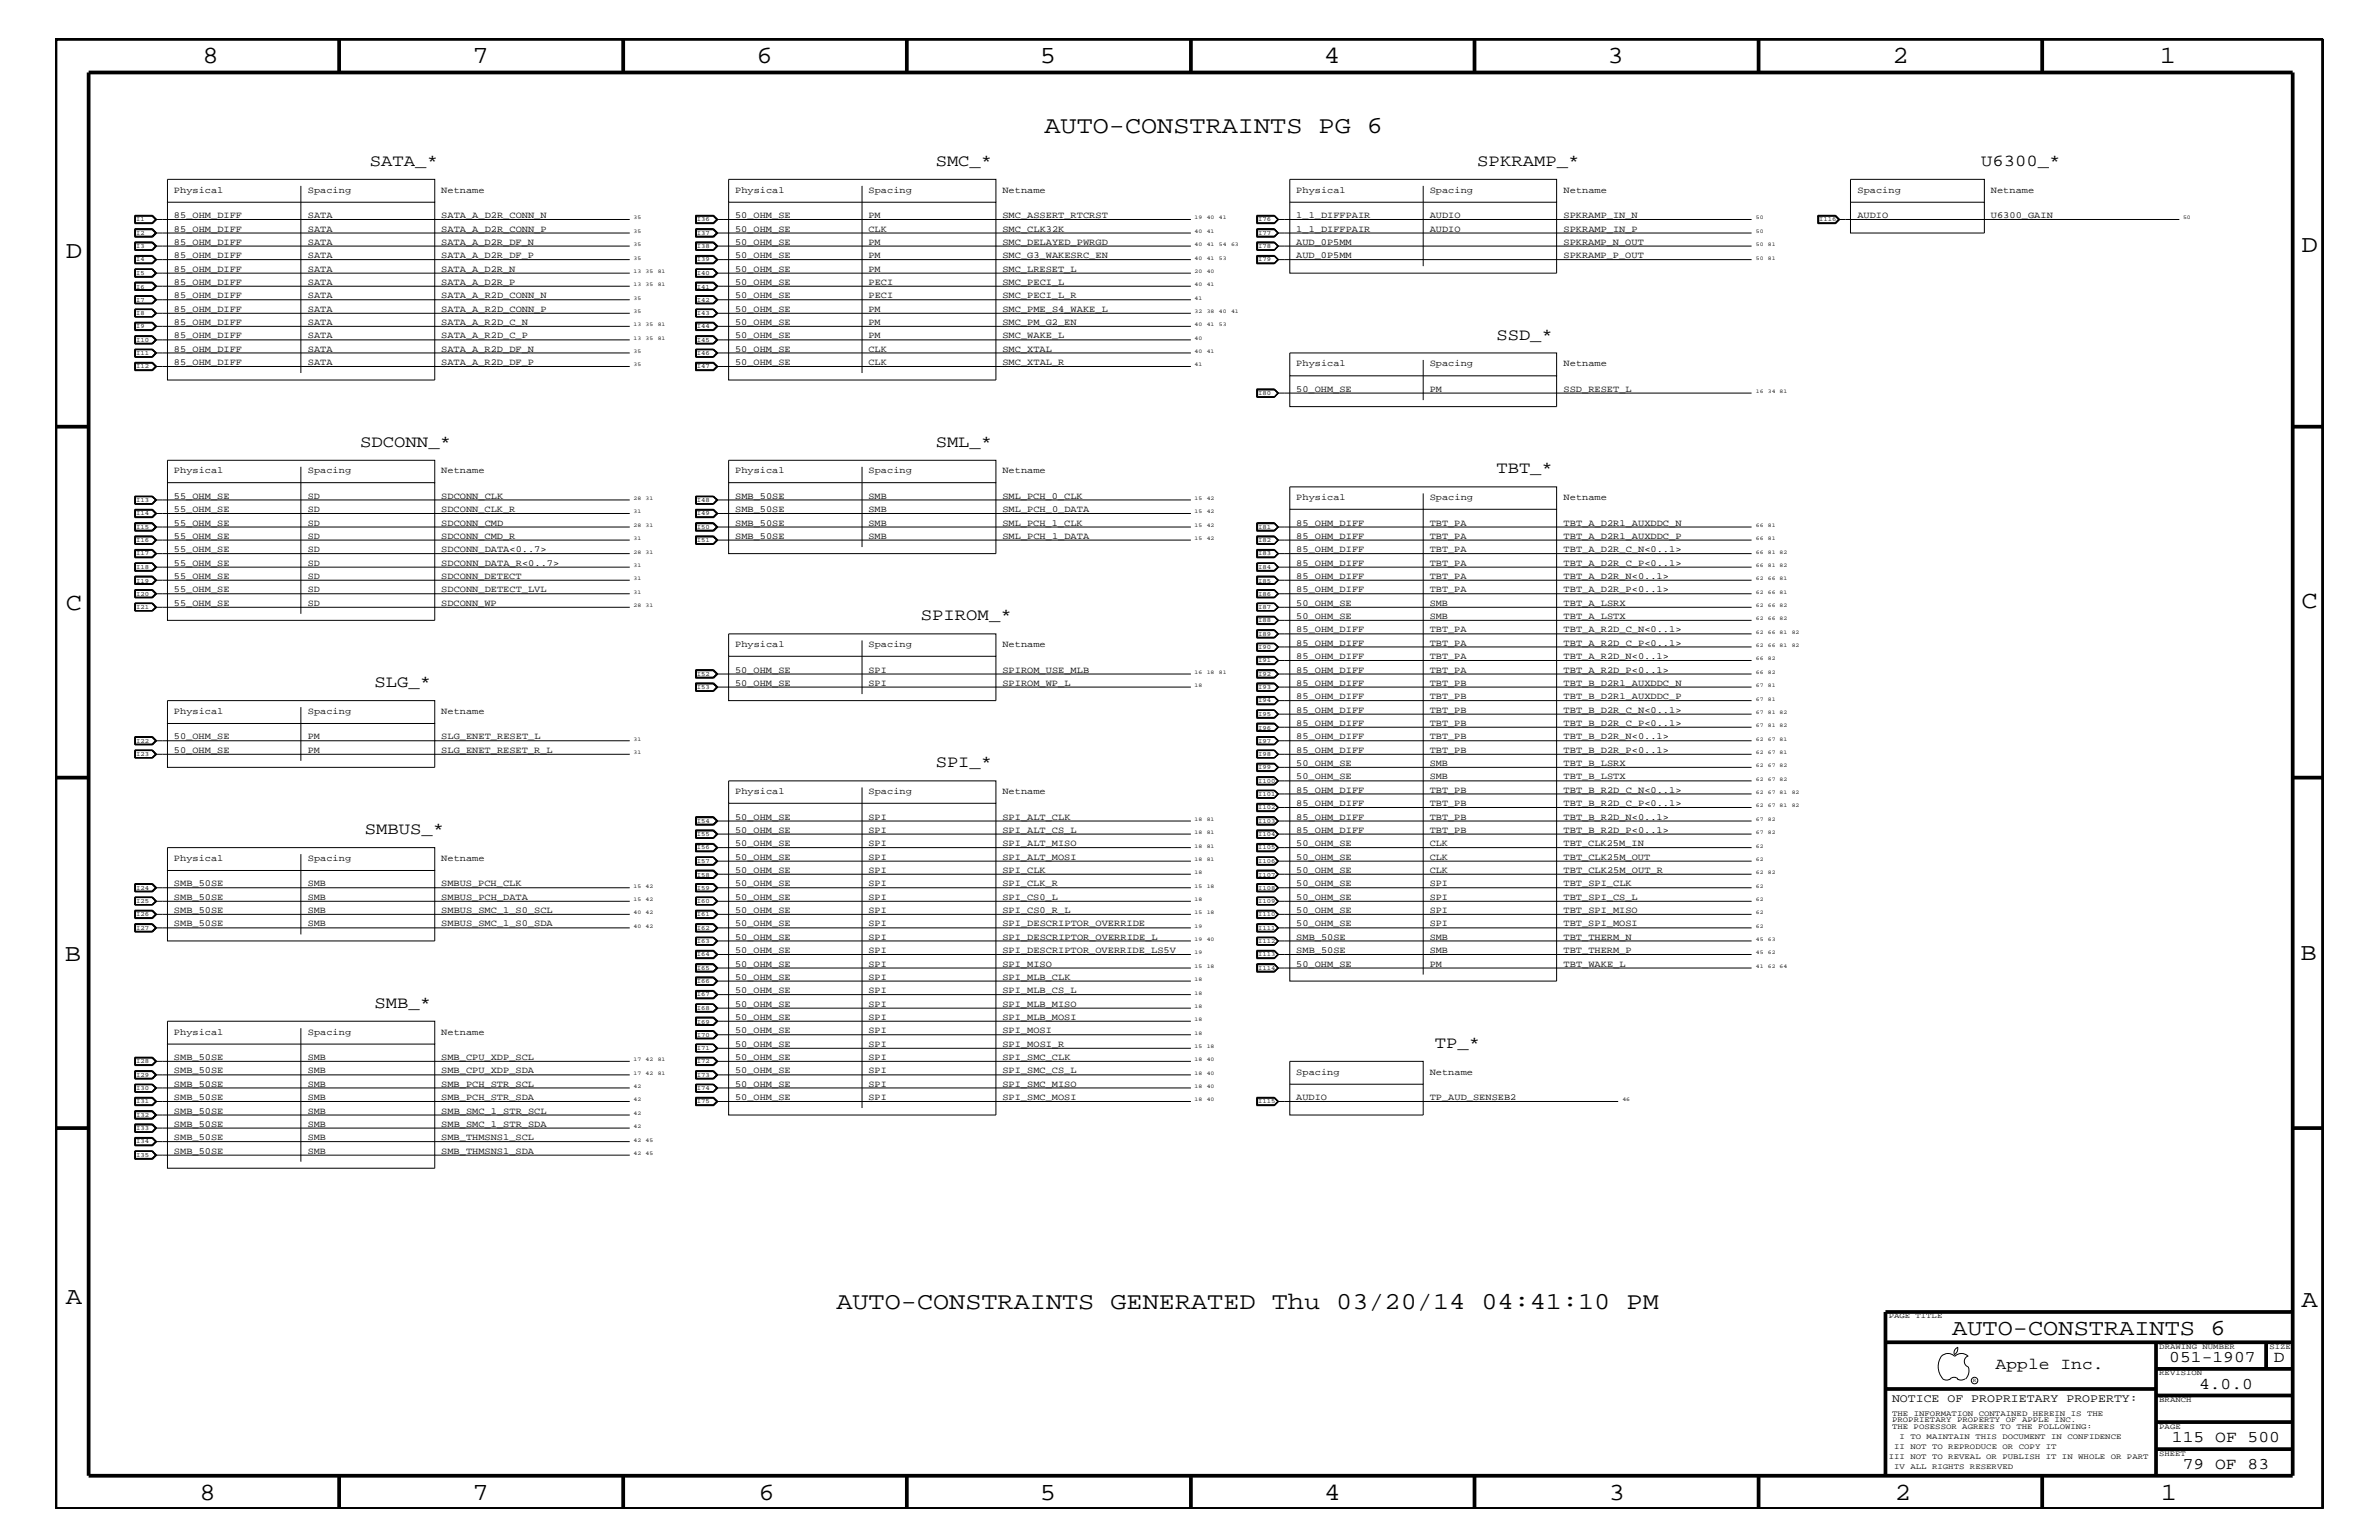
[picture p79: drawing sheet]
<svg xmlns="http://www.w3.org/2000/svg" width="432mm" height="279mm" viewBox="0 0 432 279" stroke-linecap="round" stroke-linejoin="round" font-family="sans-serif">
<defs><g id="words">
<g font-size="4.5">
<text x="36.7" y="11.5">8</text>
<text x="85.8" y="11.5">7</text>
<text x="137.3" y="11.5">6</text>
<text x="188.7" y="11.5">5</text>
<text x="240.3" y="11.5">4</text>
<text x="291.8" y="11.5">3</text>
<text x="343.5" y="11.5">2</text>
<text x="392" y="11.5">1</text>
<text x="11.9" y="46.8">D</text>
<text x="417.7" y="45.7">D</text>
<text x="11.9" y="110.6">C</text>
<text x="417.7" y="110.3">C</text>
<text x="11.8" y="174.3">B</text>
<text x="417.6" y="174.2">B</text>
<text x="11.9" y="236.7">A</text>
<text x="417.7" y="237.1">A</text>
<text x="36.2" y="272.1">8</text>
<text x="85.8" y="272.1">7</text>
<text x="137.7" y="272.1">6</text>
<text x="188.7" y="272.1">5</text>
<text x="240.4" y="272.1">4</text>
<text x="292" y="272.1">3</text>
<text x="343.9" y="272.1">2</text>
<text x="392.2" y="272.1">1</text>
</g>
<g font-size="4.4">
<text x="189.6" y="24.1">AUTO-CONSTRAINTS PG 6</text>
<text x="151.8" y="237.4">AUTO-CONSTRAINTS GENERATED Thu 03/20/14 04:41:10 PM</text>
</g>
<text font-size="4.1" x="354.3" y="242.3">AUTO-CONSTRAINTS 6</text>
<g font-size="3">
<text x="67.1" y="30.2">SATA_*</text>
<text x="169.8" y="30.2">SMC_*</text>
<text x="268.1" y="30.2">SPKRAMP_*</text>
<text x="359.6" y="30.2">U6300_*</text>
<text x="271.6" y="61.7">SSD_*</text>
<text x="65.4" y="81.1">SDCONN_*</text>
<text x="169.8" y="81.1">SML_*</text>
<text x="271.6" y="85.9">TBT_*</text>
<text x="167.1" y="112.6">SPIROM_*</text>
<text x="68" y="124.7">SLG_*</text>
<text x="169.8" y="139.2">SPI_*</text>
<text x="66.2" y="151.3">SMBUS_*</text>
<text x="68" y="182.9">SMB_*</text>
<text x="260.4" y="190.2">TP_*</text>
<text x="362.2" y="248.4">Apple Inc.</text>
<text x="393.7" y="247.1">051-1907</text>
<text x="399.2" y="252">4.0.0</text>
<text x="412.7" y="247.1">D</text>
<text x="394.2" y="261.6">115 OF 500</text>
<text x="396.2" y="266.6">79 OF 83</text>
</g>
<text font-size="2.1" x="343.4" y="254.4">NOTICE OF PROPRIETARY PROPERTY:</text>
<g font-size="1.7">
<text x="31.6" y="35">Physical</text>
<text x="55.9" y="35">Spacing</text>
<text x="80.1" y="35">Netname</text>
<text x="133.4" y="35">Physical</text>
<text x="157.6" y="35">Spacing</text>
<text x="181.9" y="35">Netname</text>
<text x="235.3" y="35">Physical</text>
<text x="259.5" y="35">Spacing</text>
<text x="283.8" y="35">Netname</text>
<text x="337.1" y="35">Spacing</text>
<text x="361.4" y="35">Netname</text>
<text x="31.6" y="39.6">85_OHM_DIFF</text>
<text x="55.9" y="39.6">SATA</text>
<text x="80.1" y="39.6">SATA_A_D2R_CONN_N</text>
<text x="133.4" y="39.6">50_OHM_SE</text>
<text x="157.6" y="39.6">PM</text>
<text x="181.9" y="39.6">SMC_ASSERT_RTCRST</text>
<text x="235.3" y="39.6">1_1_DIFFPAIR</text>
<text x="259.5" y="39.6">AUDIO</text>
<text x="283.8" y="39.6">SPKRAMP_IN_N</text>
<text x="337.1" y="39.6">AUDIO</text>
<text x="361.4" y="39.6">U6300_GAIN</text>
<text x="31.6" y="46.8">85_OHM_DIFF</text>
<text x="31.6" y="44.4">85_OHM_DIFF</text>
<text x="31.6" y="42">85_OHM_DIFF</text>
<text x="55.9" y="46.8">SATA</text>
<text x="55.9" y="44.4">SATA</text>
<text x="55.9" y="42">SATA</text>
<text x="80.1" y="46.8">SATA_A_D2R_DF_P</text>
<text x="80.1" y="44.4">SATA_A_D2R_DF_N</text>
<text x="80.1" y="42">SATA_A_D2R_CONN_P</text>
<text x="133.4" y="46.8">50_OHM_SE</text>
<text x="133.4" y="44.4">50_OHM_SE</text>
<text x="133.4" y="42">50_OHM_SE</text>
<text x="157.6" y="46.8">PM</text>
<text x="157.6" y="44.4">PM</text>
<text x="157.6" y="42">CLK</text>
<text x="181.9" y="46.8">SMC_G3_WAKESRC_EN</text>
<text x="181.9" y="44.4">SMC_DELAYED_PWRGD</text>
<text x="181.9" y="42">SMC_CLK32K</text>
<text x="235.3" y="46.8">AUD_0P5MM</text>
<text x="235.3" y="44.4">AUD_0P5MM</text>
<text x="235.3" y="42">1_1_DIFFPAIR</text>
<text x="259.5" y="42">AUDIO</text>
<text x="283.8" y="46.8">SPKRAMP_P_OUT</text>
<text x="283.8" y="44.4">SPKRAMP_N_OUT</text>
<text x="283.8" y="42">SPKRAMP_IN_P</text>
<text x="31.6" y="51.7">85_OHM_DIFF</text>
<text x="31.6" y="49.3">85_OHM_DIFF</text>
<text x="55.9" y="51.7">SATA</text>
<text x="55.9" y="49.3">SATA</text>
<text x="80.1" y="51.7">SATA_A_D2R_P</text>
<text x="80.1" y="49.3">SATA_A_D2R_N</text>
<text x="133.4" y="51.7">50_OHM_SE</text>
<text x="133.4" y="49.3">50_OHM_SE</text>
<text x="157.6" y="51.7">PECI</text>
<text x="157.6" y="49.3">PM</text>
<text x="181.9" y="51.7">SMC_PECI_L</text>
<text x="181.9" y="49.3">SMC_LRESET_L</text>
<text x="31.6" y="59">85_OHM_DIFF</text>
<text x="31.6" y="56.6">85_OHM_DIFF</text>
<text x="31.6" y="54.1">85_OHM_DIFF</text>
<text x="55.9" y="59">SATA</text>
<text x="55.9" y="56.6">SATA</text>
<text x="55.9" y="54.1">SATA</text>
<text x="80.1" y="59">SATA_A_R2D_C_N</text>
<text x="80.1" y="56.6">SATA_A_R2D_CONN_P</text>
<text x="80.1" y="54.1">SATA_A_R2D_CONN_N</text>
<text x="133.4" y="59">50_OHM_SE</text>
<text x="133.4" y="56.6">50_OHM_SE</text>
<text x="133.4" y="54.1">50_OHM_SE</text>
<text x="157.6" y="59">PM</text>
<text x="157.6" y="56.6">PM</text>
<text x="157.6" y="54.1">PECI</text>
<text x="181.9" y="59">SMC_PM_G2_EN</text>
<text x="181.9" y="56.6">SMC_PME_S4_WAKE_L</text>
<text x="181.9" y="54.1">SMC_PECI_L_R</text>
<text x="31.6" y="63.9">85_OHM_DIFF</text>
<text x="31.6" y="61.4">85_OHM_DIFF</text>
<text x="55.9" y="63.9">SATA</text>
<text x="55.9" y="61.4">SATA</text>
<text x="80.1" y="63.9">SATA_A_R2D_DF_N</text>
<text x="80.1" y="61.4">SATA_A_R2D_C_P</text>
<text x="133.4" y="63.9">50_OHM_SE</text>
<text x="133.4" y="61.4">50_OHM_SE</text>
<text x="157.6" y="63.9">CLK</text>
<text x="157.6" y="61.4">PM</text>
<text x="181.9" y="63.9">SMC_XTAL</text>
<text x="181.9" y="61.4">SMC_WAKE_L</text>
<text x="31.6" y="66.2">85_OHM_DIFF</text>
<text x="55.9" y="66.2">SATA</text>
<text x="80.1" y="66.2">SATA_A_R2D_DF_P</text>
<text x="133.4" y="66.2">50_OHM_SE</text>
<text x="157.6" y="66.2">CLK</text>
<text x="181.9" y="66.2">SMC_XTAL_R</text>
<text x="235.3" y="66.5">Physical</text>
<text x="235.3" y="71.1">50_OHM_SE</text>
<text x="259.5" y="66.5">Spacing</text>
<text x="259.5" y="71.1">PM</text>
<text x="283.8" y="66.5">Netname</text>
<text x="283.8" y="71.1">SSD_RESET_L</text>
<text x="31.6" y="85.9">Physical</text>
<text x="55.9" y="85.9">Spacing</text>
<text x="80.1" y="85.9">Netname</text>
<text x="133.4" y="85.9">Physical</text>
<text x="157.6" y="85.9">Spacing</text>
<text x="181.9" y="85.9">Netname</text>
<text x="31.6" y="95.4">55_OHM_SE</text>
<text x="31.6" y="92.9">55_OHM_SE</text>
<text x="31.6" y="90.5">55_OHM_SE</text>
<text x="55.9" y="95.4">SD</text>
<text x="55.9" y="92.9">SD</text>
<text x="55.9" y="90.5">SD</text>
<text x="80.1" y="95.4">SDCONN_CMD</text>
<text x="80.1" y="92.9">SDCONN_CLK_R</text>
<text x="80.1" y="90.5">SDCONN_CLK</text>
<text x="133.4" y="95.4">SMB_50SE</text>
<text x="133.4" y="92.9">SMB_50SE</text>
<text x="133.4" y="90.5">SMB_50SE</text>
<text x="157.6" y="95.4">SMB</text>
<text x="157.6" y="92.9">SMB</text>
<text x="157.6" y="90.5">SMB</text>
<text x="181.9" y="95.4">SML_PCH_1_CLK</text>
<text x="181.9" y="92.9">SML_PCH_0_DATA</text>
<text x="181.9" y="90.5">SML_PCH_0_CLK</text>
<text x="235.3" y="90.7">Physical</text>
<text x="235.3" y="95.4">85_OHM_DIFF</text>
<text x="259.5" y="90.7">Spacing</text>
<text x="259.5" y="95.4">TBT_PA</text>
<text x="283.8" y="95.4">TBT_A_D2R1_AUXDDC_N</text>
<text x="283.8" y="90.7">Netname</text>
<text x="31.6" y="100.2">55_OHM_SE</text>
<text x="31.6" y="97.7">55_OHM_SE</text>
<text x="55.9" y="100.2">SD</text>
<text x="55.9" y="97.7">SD</text>
<text x="80.1" y="100.2">SDCONN_DATA&lt;0..7&gt;</text>
<text x="80.1" y="97.7">SDCONN_CMD_R</text>
<text x="133.4" y="97.7">SMB_50SE</text>
<text x="157.6" y="97.7">SMB</text>
<text x="181.9" y="97.7">SML_PCH_1_DATA</text>
<text x="235.3" y="100.2">85_OHM_DIFF</text>
<text x="235.3" y="97.7">85_OHM_DIFF</text>
<text x="259.5" y="100.2">TBT_PA</text>
<text x="259.5" y="97.7">TBT_PA</text>
<text x="283.8" y="100.2">TBT_A_D2R_C_N&lt;0..1&gt;</text>
<text x="283.8" y="97.7">TBT_A_D2R1_AUXDDC_P</text>
<text x="31.6" y="107.5">55_OHM_SE</text>
<text x="31.6" y="105">55_OHM_SE</text>
<text x="31.6" y="102.6">55_OHM_SE</text>
<text x="55.9" y="107.5">SD</text>
<text x="55.9" y="105">SD</text>
<text x="55.9" y="102.6">SD</text>
<text x="80.1" y="107.5">SDCONN_DETECT_LVL</text>
<text x="80.1" y="105">SDCONN_DETECT</text>
<text x="80.1" y="102.6">SDCONN_DATA_R&lt;0..7&gt;</text>
<text x="235.3" y="107.5">85_OHM_DIFF</text>
<text x="235.3" y="105">85_OHM_DIFF</text>
<text x="235.3" y="102.6">85_OHM_DIFF</text>
<text x="259.5" y="107.5">TBT_PA</text>
<text x="259.5" y="105">TBT_PA</text>
<text x="259.5" y="102.6">TBT_PA</text>
<text x="283.8" y="107.5">TBT_A_D2R_P&lt;0..1&gt;</text>
<text x="283.8" y="105">TBT_A_D2R_N&lt;0..1&gt;</text>
<text x="283.8" y="102.6">TBT_A_D2R_C_P&lt;0..1&gt;</text>
<text x="31.6" y="109.9">55_OHM_SE</text>
<text x="55.9" y="109.9">SD</text>
<text x="80.1" y="109.9">SDCONN_WP</text>
<text x="235.3" y="112.3">50_OHM_SE</text>
<text x="235.3" y="109.9">50_OHM_SE</text>
<text x="259.5" y="112.3">SMB</text>
<text x="259.5" y="109.9">SMB</text>
<text x="283.8" y="112.3">TBT_A_LSTX</text>
<text x="283.8" y="109.9">TBT_A_LSRX</text>
<text x="133.4" y="117.4">Physical</text>
<text x="157.6" y="117.4">Spacing</text>
<text x="181.9" y="117.4">Netname</text>
<text x="235.3" y="119.6">85_OHM_DIFF</text>
<text x="235.3" y="117.2">85_OHM_DIFF</text>
<text x="235.3" y="114.8">85_OHM_DIFF</text>
<text x="259.5" y="119.6">TBT_PA</text>
<text x="259.5" y="117.2">TBT_PA</text>
<text x="259.5" y="114.8">TBT_PA</text>
<text x="283.8" y="119.6">TBT_A_R2D_N&lt;0..1&gt;</text>
<text x="283.8" y="117.2">TBT_A_R2D_C_P&lt;0..1&gt;</text>
<text x="283.8" y="114.8">TBT_A_R2D_C_N&lt;0..1&gt;</text>
<text x="133.4" y="124.4">50_OHM_SE</text>
<text x="133.4" y="122">50_OHM_SE</text>
<text x="157.6" y="124.4">SPI</text>
<text x="157.6" y="122">SPI</text>
<text x="181.9" y="124.4">SPIROM_WP_L</text>
<text x="181.9" y="122">SPIROM_USE_MLB</text>
<text x="235.3" y="124.4">85_OHM_DIFF</text>
<text x="235.3" y="122">85_OHM_DIFF</text>
<text x="259.5" y="124.4">TBT_PB</text>
<text x="259.5" y="122">TBT_PA</text>
<text x="283.8" y="124.4">TBT_B_D2R1_AUXDDC_N</text>
<text x="283.8" y="122">TBT_A_R2D_P&lt;0..1&gt;</text>
<text x="31.6" y="129.6">Physical</text>
<text x="55.9" y="129.6">Spacing</text>
<text x="80.1" y="129.6">Netname</text>
<text x="235.3" y="131.7">85_OHM_DIFF</text>
<text x="235.3" y="129.3">85_OHM_DIFF</text>
<text x="235.3" y="126.9">85_OHM_DIFF</text>
<text x="259.5" y="131.7">TBT_PB</text>
<text x="259.5" y="129.3">TBT_PB</text>
<text x="259.5" y="126.9">TBT_PB</text>
<text x="283.8" y="131.7">TBT_B_D2R_C_P&lt;0..1&gt;</text>
<text x="283.8" y="129.3">TBT_B_D2R_C_N&lt;0..1&gt;</text>
<text x="283.8" y="126.9">TBT_B_D2R1_AUXDDC_P</text>
<text x="31.6" y="136.6">50_OHM_SE</text>
<text x="31.6" y="134.1">50_OHM_SE</text>
<text x="55.9" y="136.6">PM</text>
<text x="55.9" y="134.1">PM</text>
<text x="80.1" y="136.6">SLG_ENET_RESET_R_L</text>
<text x="80.1" y="134.1">SLG_ENET_RESET_L</text>
<text x="235.3" y="136.6">85_OHM_DIFF</text>
<text x="235.3" y="134.1">85_OHM_DIFF</text>
<text x="259.5" y="136.6">TBT_PB</text>
<text x="259.5" y="134.1">TBT_PB</text>
<text x="283.8" y="136.6">TBT_B_D2R_P&lt;0..1&gt;</text>
<text x="283.8" y="134.1">TBT_B_D2R_N&lt;0..1&gt;</text>
<text x="235.3" y="143.9">85_OHM_DIFF</text>
<text x="235.3" y="141.4">50_OHM_SE</text>
<text x="235.3" y="139">50_OHM_SE</text>
<text x="259.5" y="143.9">TBT_PB</text>
<text x="259.5" y="141.4">SMB</text>
<text x="259.5" y="139">SMB</text>
<text x="283.8" y="143.9">TBT_B_R2D_C_N&lt;0..1&gt;</text>
<text x="283.8" y="141.4">TBT_B_LSTX</text>
<text x="283.8" y="139">TBT_B_LSRX</text>
<text x="133.4" y="144">Physical</text>
<text x="133.4" y="148.7">50_OHM_SE</text>
<text x="157.6" y="144">Spacing</text>
<text x="157.6" y="148.7">SPI</text>
<text x="181.9" y="148.7">SPI_ALT_CLK</text>
<text x="181.9" y="144">Netname</text>
<text x="235.3" y="148.7">85_OHM_DIFF</text>
<text x="235.3" y="146.2">85_OHM_DIFF</text>
<text x="259.5" y="148.7">TBT_PB</text>
<text x="259.5" y="146.2">TBT_PB</text>
<text x="283.8" y="148.7">TBT_B_R2D_N&lt;0..1&gt;</text>
<text x="283.8" y="146.2">TBT_B_R2D_C_P&lt;0..1&gt;</text>
<text x="133.4" y="156">50_OHM_SE</text>
<text x="133.4" y="153.5">50_OHM_SE</text>
<text x="133.4" y="151.1">50_OHM_SE</text>
<text x="157.6" y="156">SPI</text>
<text x="157.6" y="153.5">SPI</text>
<text x="157.6" y="151.1">SPI</text>
<text x="181.9" y="156">SPI_ALT_MOSI</text>
<text x="181.9" y="153.5">SPI_ALT_MISO</text>
<text x="181.9" y="151.1">SPI_ALT_CS_L</text>
<text x="235.3" y="156">50_OHM_SE</text>
<text x="235.3" y="153.5">50_OHM_SE</text>
<text x="235.3" y="151.1">85_OHM_DIFF</text>
<text x="259.5" y="156">CLK</text>
<text x="259.5" y="153.5">CLK</text>
<text x="259.5" y="151.1">TBT_PB</text>
<text x="283.8" y="156">TBT_CLK25M_OUT</text>
<text x="283.8" y="153.5">TBT_CLK25M_IN</text>
<text x="283.8" y="151.1">TBT_B_R2D_P&lt;0..1&gt;</text>
<text x="31.6" y="156.2">Physical</text>
<text x="31.6" y="160.8">SMB_50SE</text>
<text x="55.9" y="156.2">Spacing</text>
<text x="55.9" y="160.8">SMB</text>
<text x="80.1" y="160.8">SMBUS_PCH_CLK</text>
<text x="80.1" y="156.2">Netname</text>
<text x="133.4" y="160.8">50_OHM_SE</text>
<text x="133.4" y="158.4">50_OHM_SE</text>
<text x="157.6" y="160.8">SPI</text>
<text x="157.6" y="158.4">SPI</text>
<text x="181.9" y="158.4">SPI_CLK</text>
<text x="181.9" y="160.8">SPI_CLK_R</text>
<text x="235.3" y="160.8">50_OHM_SE</text>
<text x="235.3" y="158.4">50_OHM_SE</text>
<text x="259.5" y="160.8">SPI</text>
<text x="259.5" y="158.4">CLK</text>
<text x="283.8" y="160.8">TBT_SPI_CLK</text>
<text x="283.8" y="158.4">TBT_CLK25M_OUT_R</text>
<text x="31.6" y="165.6">SMB_50SE</text>
<text x="31.6" y="163.3">SMB_50SE</text>
<text x="55.9" y="165.6">SMB</text>
<text x="55.9" y="163.3">SMB</text>
<text x="80.1" y="165.6">SMBUS_SMC_1_S0_SCL</text>
<text x="80.1" y="163.3">SMBUS_PCH_DATA</text>
<text x="133.4" y="165.6">50_OHM_SE</text>
<text x="133.4" y="163.3">50_OHM_SE</text>
<text x="157.6" y="165.6">SPI</text>
<text x="157.6" y="163.3">SPI</text>
<text x="181.9" y="165.6">SPI_CS0_R_L</text>
<text x="181.9" y="163.3">SPI_CS0_L</text>
<text x="235.3" y="165.6">50_OHM_SE</text>
<text x="235.3" y="163.3">50_OHM_SE</text>
<text x="259.5" y="165.6">SPI</text>
<text x="259.5" y="163.3">SPI</text>
<text x="283.8" y="165.6">TBT_SPI_MISO</text>
<text x="283.8" y="163.3">TBT_SPI_CS_L</text>
<text x="31.6" y="168.1">SMB_50SE</text>
<text x="55.9" y="168.1">SMB</text>
<text x="80.1" y="168.1">SMBUS_SMC_1_S0_SDA</text>
<text x="133.4" y="172.9">50_OHM_SE</text>
<text x="133.4" y="170.5">50_OHM_SE</text>
<text x="133.4" y="168.1">50_OHM_SE</text>
<text x="157.6" y="172.9">SPI</text>
<text x="157.6" y="170.5">SPI</text>
<text x="157.6" y="168.1">SPI</text>
<text x="181.9" y="172.9">SPI_DESCRIPTOR_OVERRIDE_LS5V</text>
<text x="181.9" y="170.5">SPI_DESCRIPTOR_OVERRIDE_L</text>
<text x="181.9" y="168.1">SPI_DESCRIPTOR_OVERRIDE</text>
<text x="235.3" y="172.9">SMB_50SE</text>
<text x="235.3" y="170.5">SMB_50SE</text>
<text x="235.3" y="168.1">50_OHM_SE</text>
<text x="259.5" y="172.9">SMB</text>
<text x="259.5" y="170.5">SMB</text>
<text x="259.5" y="168.1">SPI</text>
<text x="283.8" y="168.1">TBT_SPI_MOSI</text>
<text x="283.8" y="172.9">TBT_THERM_P</text>
<text x="283.8" y="170.5">TBT_THERM_N</text>
<text x="133.4" y="177.7">50_OHM_SE</text>
<text x="133.4" y="175.4">50_OHM_SE</text>
<text x="157.6" y="177.7">SPI</text>
<text x="157.6" y="175.4">SPI</text>
<text x="181.9" y="177.7">SPI_MLB_CLK</text>
<text x="181.9" y="175.4">SPI_MISO</text>
<text x="235.3" y="175.4">50_OHM_SE</text>
<text x="259.5" y="175.4">PM</text>
<text x="283.8" y="175.4">TBT_WAKE_L</text>
<text x="133.4" y="185">50_OHM_SE</text>
<text x="133.4" y="182.7">50_OHM_SE</text>
<text x="133.4" y="180.2">50_OHM_SE</text>
<text x="157.6" y="185">SPI</text>
<text x="157.6" y="182.7">SPI</text>
<text x="157.6" y="180.2">SPI</text>
<text x="181.9" y="185">SPI_MLB_MOSI</text>
<text x="181.9" y="182.7">SPI_MLB_MISO</text>
<text x="181.9" y="180.2">SPI_MLB_CS_L</text>
<text x="31.6" y="187.7">Physical</text>
<text x="55.9" y="187.7">Spacing</text>
<text x="80.1" y="187.7">Netname</text>
<text x="133.4" y="189.9">50_OHM_SE</text>
<text x="133.4" y="187.5">50_OHM_SE</text>
<text x="157.6" y="189.9">SPI</text>
<text x="157.6" y="187.5">SPI</text>
<text x="181.9" y="189.9">SPI_MOSI_R</text>
<text x="181.9" y="187.5">SPI_MOSI</text>
<text x="31.6" y="197.2">SMB_50SE</text>
<text x="31.6" y="194.8">SMB_50SE</text>
<text x="31.6" y="192.3">SMB_50SE</text>
<text x="55.9" y="197.2">SMB</text>
<text x="55.9" y="194.8">SMB</text>
<text x="55.9" y="192.3">SMB</text>
<text x="80.1" y="197.2">SMB_PCH_STR_SCL</text>
<text x="80.1" y="194.8">SMB_CPU_XDP_SDA</text>
<text x="80.1" y="192.3">SMB_CPU_XDP_SCL</text>
<text x="133.4" y="197.2">50_OHM_SE</text>
<text x="133.4" y="194.8">50_OHM_SE</text>
<text x="133.4" y="192.3">50_OHM_SE</text>
<text x="157.6" y="197.2">SPI</text>
<text x="157.6" y="194.8">SPI</text>
<text x="157.6" y="192.3">SPI</text>
<text x="181.9" y="197.2">SPI_SMC_MISO</text>
<text x="181.9" y="194.8">SPI_SMC_CS_L</text>
<text x="181.9" y="192.3">SPI_SMC_CLK</text>
<text x="235.3" y="195">Spacing</text>
<text x="259.5" y="195">Netname</text>
<text x="31.6" y="202">SMB_50SE</text>
<text x="31.6" y="199.6">SMB_50SE</text>
<text x="55.9" y="202">SMB</text>
<text x="55.9" y="199.6">SMB</text>
<text x="80.1" y="202">SMB_SMC_1_STR_SCL</text>
<text x="80.1" y="199.6">SMB_PCH_STR_SDA</text>
<text x="133.4" y="199.6">50_OHM_SE</text>
<text x="157.6" y="199.6">SPI</text>
<text x="181.9" y="199.6">SPI_SMC_MOSI</text>
<text x="235.3" y="199.6">AUDIO</text>
<text x="259.5" y="199.6">TP_AUD_SENSEB2</text>
<text x="31.6" y="209.3">SMB_50SE</text>
<text x="31.6" y="206.9">SMB_50SE</text>
<text x="31.6" y="204.4">SMB_50SE</text>
<text x="55.9" y="209.3">SMB</text>
<text x="55.9" y="206.9">SMB</text>
<text x="55.9" y="204.4">SMB</text>
<text x="80.1" y="209.3">SMB_THMSNS1_SDA</text>
<text x="80.1" y="206.9">SMB_THMSNS1_SCL</text>
<text x="80.1" y="204.4">SMB_SMC_1_STR_SDA</text>
</g>
<g font-size="1.4">
<text x="342.8" y="239.2">PAGE TITLE</text>
<text x="391.9" y="244.7">DRAWING NUMBER</text>
<text x="411.9" y="244.7">SIZE</text>
<text x="391.9" y="249.5">REVISION</text>
<text x="343.4" y="256.8">THE INFORMATION CONTAINED HEREIN IS THE</text>
<text x="391.9" y="254.4">BRANCH</text>
<text x="343.4" y="258">PROPRIETARY PROPERTY OF APPLE INC.</text>
<text x="343.4" y="259.3">THE POSESSOR AGREES TO THE FOLLOWING:</text>
<text x="343.8" y="262.9">II NOT TO REPRODUCE OR COPY IT</text>
<text x="344.8" y="261.1">I TO MAINTAIN THIS DOCUMENT IN CONFIDENCE</text>
<text x="391.9" y="259.3">PAGE</text>
<text x="342.8" y="264.7">III NOT TO REVEAL OR PUBLISH IT IN WHOLE OR PART</text>
<text x="343.8" y="266.6">IV ALL RIGHTS RESERVED</text>
<text x="391.9" y="264.1">SHEET</text>
</g>
<g font-size="1.2">
<text x="24.7" y="40.2">I1</text>
<text x="126.5" y="40.2">I36</text>
<text x="228.3" y="40.2">I76</text>
<text x="330.2" y="40.2">I116</text>
<text x="24.7" y="42.6">I2</text>
<text x="24.7" y="45.1">I3</text>
<text x="24.7" y="47.4">I4</text>
<text x="126.5" y="42.6">I37</text>
<text x="126.5" y="45.1">I38</text>
<text x="126.5" y="47.4">I39</text>
<text x="228.3" y="42.6">I77</text>
<text x="228.3" y="45.1">I78</text>
<text x="228.3" y="47.4">I79</text>
<text x="24.7" y="49.9">I5</text>
<text x="24.7" y="52.4">I6</text>
<text x="126.5" y="49.9">I40</text>
<text x="126.5" y="52.4">I41</text>
<text x="24.7" y="54.7">I7</text>
<text x="24.7" y="57.2">I8</text>
<text x="24.7" y="59.5">I9</text>
<text x="126.5" y="54.7">I42</text>
<text x="126.5" y="57.2">I43</text>
<text x="126.5" y="59.5">I44</text>
<text x="24.7" y="62">I10</text>
<text x="24.7" y="64.5">I11</text>
<text x="126.5" y="62">I45</text>
<text x="126.5" y="64.5">I46</text>
<text x="24.7" y="66.8">I12</text>
<text x="126.5" y="66.8">I47</text>
<text x="228.3" y="71.7">I80</text>
<text x="24.7" y="91.1">I13</text>
<text x="24.7" y="93.5">I14</text>
<text x="24.7" y="96">I15</text>
<text x="126.5" y="91.1">I48</text>
<text x="126.5" y="93.5">I49</text>
<text x="126.5" y="96">I50</text>
<text x="228.3" y="96">I81</text>
<text x="24.7" y="98.4">I16</text>
<text x="24.7" y="100.8">I17</text>
<text x="126.5" y="98.4">I51</text>
<text x="228.3" y="98.4">I82</text>
<text x="228.3" y="100.8">I83</text>
<text x="24.7" y="103.2">I18</text>
<text x="24.7" y="105.7">I19</text>
<text x="228.3" y="103.2">I84</text>
<text x="228.3" y="105.7">I85</text>
<text x="24.7" y="108.1">I20</text>
<text x="24.7" y="110.5">I21</text>
<text x="228.3" y="108.1">I86</text>
<text x="228.3" y="110.5">I87</text>
<text x="228.3" y="112.9">I88</text>
<text x="228.3" y="115.3">I89</text>
<text x="228.3" y="117.8">I90</text>
<text x="126.5" y="122.6">I52</text>
<text x="126.5" y="125.1">I53</text>
<text x="228.3" y="120.2">I91</text>
<text x="228.3" y="122.6">I92</text>
<text x="228.3" y="125.1">I93</text>
<text x="228.3" y="127.5">I94</text>
<text x="228.3" y="129.9">I95</text>
<text x="24.7" y="134.7">I22</text>
<text x="24.7" y="137.2">I23</text>
<text x="228.3" y="132.4">I96</text>
<text x="228.3" y="134.7">I97</text>
<text x="228.3" y="137.2">I98</text>
<text x="228.3" y="142">I100</text>
<text x="228.3" y="139.6">I99</text>
<text x="126.5" y="149.3">I54</text>
<text x="228.3" y="144.5">I101</text>
<text x="228.3" y="146.8">I102</text>
<text x="228.3" y="149.3">I103</text>
<text x="126.5" y="151.8">I55</text>
<text x="126.5" y="154.1">I56</text>
<text x="228.3" y="151.8">I104</text>
<text x="228.3" y="154.1">I105</text>
<text x="24.7" y="161.4">I24</text>
<text x="126.5" y="156.6">I57</text>
<text x="126.5" y="159">I58</text>
<text x="126.5" y="161.4">I59</text>
<text x="228.3" y="156.6">I106</text>
<text x="228.3" y="159">I107</text>
<text x="228.3" y="161.4">I108</text>
<text x="24.7" y="163.9">I25</text>
<text x="24.7" y="166.2">I26</text>
<text x="126.5" y="163.9">I60</text>
<text x="126.5" y="166.2">I61</text>
<text x="228.3" y="163.9">I109</text>
<text x="228.3" y="166.2">I110</text>
<text x="24.7" y="168.7">I27</text>
<text x="126.5" y="168.7">I62</text>
<text x="126.5" y="171.1">I63</text>
<text x="126.5" y="173.5">I64</text>
<text x="228.3" y="168.7">I111</text>
<text x="228.3" y="171.1">I112</text>
<text x="228.3" y="173.5">I113</text>
<text x="126.5" y="176">I65</text>
<text x="126.5" y="178.4">I66</text>
<text x="228.3" y="176">I114</text>
<text x="126.5" y="180.8">I67</text>
<text x="126.5" y="183.2">I68</text>
<text x="126.5" y="185.7">I69</text>
<text x="126.5" y="188.1">I70</text>
<text x="126.5" y="190.5">I71</text>
<text x="24.7" y="192.9">I28</text>
<text x="24.7" y="195.4">I29</text>
<text x="24.7" y="197.8">I30</text>
<text x="126.5" y="192.9">I72</text>
<text x="126.5" y="195.4">I73</text>
<text x="126.5" y="197.8">I74</text>
<text x="24.7" y="200.2">I31</text>
<text x="24.7" y="202.6">I32</text>
<text x="126.5" y="200.2">I75</text>
<text x="228.3" y="200.2">I115</text>
<text x="24.7" y="205.1">I33</text>
<text x="24.7" y="207.5">I34</text>
<text x="24.7" y="209.9">I35</text>
</g>
<g font-size="1">
<text x="115" y="39.8">35</text>
<text x="216.8" y="39.8">19</text>
<text x="219" y="39.8">40</text>
<text x="221.2" y="39.8">41</text>
<text x="318.7" y="39.8">50</text>
<text x="396.2" y="39.8">50</text>
<text x="115" y="47.1">35</text>
<text x="115" y="44.6">35</text>
<text x="115" y="42.3">35</text>
<text x="216.8" y="47.1">40</text>
<text x="216.8" y="44.6">40</text>
<text x="216.8" y="42.3">40</text>
<text x="219" y="47.1">41</text>
<text x="219" y="44.6">41</text>
<text x="219" y="42.3">41</text>
<text x="221.2" y="47.1">53</text>
<text x="221.2" y="44.6">54</text>
<text x="223.4" y="44.6">63</text>
<text x="318.7" y="47.1">50</text>
<text x="318.7" y="44.6">50</text>
<text x="318.7" y="42.3">50</text>
<text x="320.9" y="47.1">81</text>
<text x="320.9" y="44.6">81</text>
<text x="115" y="51.9">13</text>
<text x="115" y="49.6">13</text>
<text x="117.2" y="51.9">35</text>
<text x="117.2" y="49.6">35</text>
<text x="119.4" y="51.9">81</text>
<text x="119.4" y="49.6">81</text>
<text x="216.8" y="51.9">40</text>
<text x="216.8" y="49.6">20</text>
<text x="219" y="51.9">41</text>
<text x="219" y="49.6">40</text>
<text x="115" y="59.2">13</text>
<text x="115" y="56.8">35</text>
<text x="115" y="54.4">35</text>
<text x="117.2" y="59.2">35</text>
<text x="119.4" y="59.2">81</text>
<text x="216.8" y="59.2">40</text>
<text x="216.8" y="56.8">32</text>
<text x="216.8" y="54.4">41</text>
<text x="219" y="59.2">41</text>
<text x="219" y="56.8">38</text>
<text x="221.2" y="59.2">53</text>
<text x="221.2" y="56.8">40</text>
<text x="223.4" y="56.8">41</text>
<text x="115" y="64">35</text>
<text x="115" y="61.7">13</text>
<text x="117.2" y="61.7">35</text>
<text x="119.4" y="61.7">81</text>
<text x="216.8" y="64">40</text>
<text x="216.8" y="61.7">40</text>
<text x="219" y="64">41</text>
<text x="115" y="66.5">35</text>
<text x="216.8" y="66.5">41</text>
<text x="318.7" y="71.3">16</text>
<text x="320.9" y="71.3">34 81</text>
<text x="115" y="95.6">28</text>
<text x="115" y="93.2">31</text>
<text x="115" y="90.7">28</text>
<text x="117.2" y="95.6">31</text>
<text x="117.2" y="90.7">31</text>
<text x="216.8" y="95.6">15</text>
<text x="216.8" y="93.2">15</text>
<text x="216.8" y="90.7">15</text>
<text x="219" y="95.6">42</text>
<text x="219" y="93.2">42</text>
<text x="219" y="90.7">42</text>
<text x="318.7" y="95.6">66</text>
<text x="320.9" y="95.6">81</text>
<text x="115" y="100.4">28</text>
<text x="115" y="98">31</text>
<text x="117.2" y="100.4">31</text>
<text x="216.8" y="98">15</text>
<text x="219" y="98">42</text>
<text x="318.7" y="100.4">66</text>
<text x="318.7" y="98">66</text>
<text x="320.9" y="100.4">81 82</text>
<text x="320.9" y="98">81</text>
<text x="115" y="107.7">31</text>
<text x="115" y="105.3">31</text>
<text x="115" y="102.9">31</text>
<text x="318.7" y="107.7">62</text>
<text x="318.7" y="105.3">62</text>
<text x="318.7" y="102.9">66</text>
<text x="320.9" y="107.7">66 81</text>
<text x="320.9" y="105.3">66 81</text>
<text x="320.9" y="102.9">81 82</text>
<text x="115" y="110.2">28</text>
<text x="117.2" y="110.2">31</text>
<text x="318.7" y="112.6">62</text>
<text x="318.7" y="110.2">62</text>
<text x="320.9" y="112.6">66 82</text>
<text x="320.9" y="110.2">66 82</text>
<text x="318.7" y="119.8">66</text>
<text x="318.7" y="117.4">62</text>
<text x="318.7" y="115">62</text>
<text x="320.9" y="119.8">82</text>
<text x="320.9" y="117.4">66 81</text>
<text x="320.9" y="115">66 81</text>
<text x="325.2" y="117.4">82</text>
<text x="325.2" y="115">82</text>
<text x="216.8" y="124.7">18</text>
<text x="216.8" y="122.3">16</text>
<text x="219" y="122.3">18</text>
<text x="221.2" y="122.3">81</text>
<text x="318.7" y="124.7">67</text>
<text x="318.7" y="122.3">66</text>
<text x="320.9" y="124.7">81</text>
<text x="320.9" y="122.3">82</text>
<text x="318.7" y="131.9">67</text>
<text x="318.7" y="129.6">67</text>
<text x="318.7" y="127.1">67</text>
<text x="320.9" y="131.9">81 82</text>
<text x="320.9" y="129.6">81 82</text>
<text x="320.9" y="127.1">81</text>
<text x="115" y="136.8">31</text>
<text x="115" y="134.4">31</text>
<text x="318.7" y="136.8">62</text>
<text x="318.7" y="134.4">62</text>
<text x="320.9" y="136.8">67 81</text>
<text x="320.9" y="134.4">67 81</text>
<text x="318.7" y="141.7">62</text>
<text x="318.7" y="139.2">62</text>
<text x="320.9" y="141.7">67 82</text>
<text x="320.9" y="139.2">67 82</text>
<text x="216.8" y="149">18</text>
<text x="219" y="149">81</text>
<text x="318.7" y="149">67</text>
<text x="318.7" y="146.5">62</text>
<text x="318.7" y="144">62</text>
<text x="320.9" y="149">82</text>
<text x="320.9" y="146.5">67 81</text>
<text x="320.9" y="144">67 81</text>
<text x="325.2" y="146.5">82</text>
<text x="325.2" y="144">82</text>
<text x="216.8" y="153.8">18</text>
<text x="216.8" y="151.3">18</text>
<text x="219" y="153.8">81</text>
<text x="219" y="151.3">81</text>
<text x="318.7" y="153.8">62</text>
<text x="318.7" y="151.3">67</text>
<text x="320.9" y="151.3">82</text>
<text x="115" y="161.1">15</text>
<text x="117.2" y="161.1">42</text>
<text x="216.8" y="161.1">15</text>
<text x="216.8" y="158.6">18</text>
<text x="216.8" y="156.2">18</text>
<text x="219" y="161.1">18</text>
<text x="219" y="156.2">81</text>
<text x="318.7" y="161.1">62</text>
<text x="318.7" y="158.6">62</text>
<text x="318.7" y="156.2">62</text>
<text x="320.9" y="158.6">82</text>
<text x="115" y="165.9">40</text>
<text x="115" y="163.5">15</text>
<text x="117.2" y="165.9">42</text>
<text x="117.2" y="163.5">42</text>
<text x="216.8" y="165.9">15</text>
<text x="216.8" y="163.5">18</text>
<text x="219" y="165.9">18</text>
<text x="318.7" y="165.9">62</text>
<text x="318.7" y="163.5">62</text>
<text x="115" y="168.3">40</text>
<text x="117.2" y="168.3">42</text>
<text x="216.8" y="173.2">19</text>
<text x="216.8" y="170.7">19</text>
<text x="216.8" y="168.3">19</text>
<text x="219" y="170.7">40</text>
<text x="318.7" y="173.2">45</text>
<text x="318.7" y="170.7">45</text>
<text x="318.7" y="168.3">62</text>
<text x="320.9" y="173.2">62</text>
<text x="320.9" y="170.7">63</text>
<text x="216.8" y="178">18</text>
<text x="216.8" y="175.6">15</text>
<text x="219" y="175.6">18</text>
<text x="318.7" y="175.6">41</text>
<text x="320.9" y="175.6">62 64</text>
<text x="216.8" y="185.3">18</text>
<text x="216.8" y="182.9">18</text>
<text x="216.8" y="180.5">18</text>
<text x="216.8" y="190.2">15</text>
<text x="216.8" y="187.7">18</text>
<text x="219" y="190.2">18</text>
<text x="115" y="197.4">42</text>
<text x="115" y="195">17</text>
<text x="115" y="192.6">17</text>
<text x="117.2" y="195">42</text>
<text x="117.2" y="192.6">42</text>
<text x="119.4" y="195">81</text>
<text x="119.4" y="192.6">81</text>
<text x="216.8" y="197.4">18</text>
<text x="216.8" y="195">18</text>
<text x="216.8" y="192.6">18</text>
<text x="219" y="197.4">40</text>
<text x="219" y="195">40</text>
<text x="219" y="192.6">40</text>
<text x="115" y="202.3">42</text>
<text x="115" y="199.8">42</text>
<text x="216.8" y="199.8">18</text>
<text x="219" y="199.8">40</text>
<text x="294.5" y="199.8">46</text>
<text x="115" y="209.6">42</text>
<text x="115" y="207.1">42</text>
<text x="115" y="204.7">42</text>
<text x="117.2" y="209.6">45</text>
<text x="117.2" y="207.1">45</text>
<text x="358.1" y="250.7">R</text>
</g>
</g></defs>
<g fill="none" stroke="#000" stroke-width=".18">
<path d="M24.5 39.1h3.2l.7 .7-.7 .8h-3.2zM24.5 39.1h3.2l.7 .7-.7 .7h-3.2M24.6 39.1v1.4M24.6 39.2h3l.6 .6M27.6 39.1l.7 .7-.7 .7M28.2 39.8l-.6 .6h-3M28.2 39.8h86.1M30.4 36.7v32.2h48.5v-32.2h-48.5v-4.2h48.5v4.2M54.6 33.7v34M126.2 39.1h3.3l.8 .7-.8 .8h-3.3zM126.4 39.2h3.1l.5 .6-.5 .6h-3.1zM129.5 39.1h-3.2v1.4h3.2"/>
<path d="M129.5 39.1l.6 .7-.6 .7M129.5 39.1l.7 .7-.7 .7M130 39.8h86.2M132.2 36.7v32.2h48.6v-32.2h-48.6v-4.2h48.6v4.2M156.5 33.7v34M228.1 39.1h3.2l.8 .7-.8 .8h-3.2zM228.2 39.1h3.1l.7 .7-.7 .7h-3.1zM228.3 39.2h3l.6 .6-.6 .6h-3zM231.9 39.8h86M234.1 36.7v12.9h48.4v-12.9h-48.4v-4.2h48.4v4.2M258.3 33.7v14.6M329.9 39.1h3.3l.7 .7-.7 .8h-3.3z"/>
<path d="M329.9 39.1h3.3M330 39.1v1.4M330.1 39.2h3l.6 .6-.6 .6h-3zM333.2 39.1l.6 .7-.6 .7M333.7 39.8h61.9M335.9 36.7v5.6h24.3v-5.6h-24.3v-4.2h24.3v4.2M24.5 41.5h3.2l.7 .8-.7 .7h-3.2zM24.5 43.9h3.2l.7 .7-.7 .8h-3.2zM24.5 46.3h3.2l.7 .8-.7 .8h-3.2zM24.5 48.8h3.2l.7 .8-.7 .7h-3.2zM24.5 51.2h3.2l.7 .7-.7 .8h-3.2zM24.5 53.6h3.2l.7 .8-.7 .7h-3.2z"/>
<path d="M24.5 58.4h3.2l.7 .8-.7 .8h-3.2zM24.5 44h3.2l.7 .6-.7 .8M24.5 46.4h3.2l.7 .7-.7 .7h-3.2M24.5 51.3h3.2l.7 .6-.7 .8M24.5 53.7h3.2l.7 .7-.7 .7h-3.2M24.5 58.5h3.2l.7 .7-.7 .7h-3.2M24.6 41.6h3l.7 .7-.7 .6h-3zM24.6 46.4v1.4M24.6 51.3h3l.7 .6-.7 .7h-3zM24.6 53.7v1.4M24.6 58.5v1.4M24.6 41.7h3l.6 .6"/>
<path d="M24.6 46.5h3l.6 .6M24.6 53.8h3l.6 .6M24.6 58.6h3l.6 .6M27.6 44.1h-3v1.2h3M27.6 48.9h-3v1.3h3M27.6 56.2h-3v1.2h3M27.6 44.1l.7 .5-.7 .7M27.6 44.1l.6 .5M27.6 46.4l.7 .7-.7 .7M27.6 48.9l.7 .7-.7 .6M27.6 48.9l.6 .7M27.6 51.3l.6 .6"/>
<path d="M27.6 56.2l.7 .6-.7 .6M27.6 53.7l.7 .7-.7 .7M27.6 56.2l.6 .6M27.6 58.5l.7 .7-.7 .7M27.7 56.1h-3.2v1.4h3.2M27.7 41.5l.7 .8-.7 .7h-3.2M27.7 48.8l.7 .8-.7 .6h-3.2M27.7 56.1l.7 .7-.7 .7M28.2 42.3l-.6 .6M28.2 44.6l-.6 .7M28.2 47.1l-.6 .6h-3M28.2 51.9l-.6 .6h-3"/>
<path d="M28.2 54.4l-.6 .6h-3M28.2 59.2l-.6 .6h-3M28.2 49.6l-.6 .6M28.2 56.8l-.6 .6M28.2 42.3h86.1M28.2 44.6h86.1M28.2 47.1h86.1M28.2 49.6h86.1M28.2 51.9h86.1M28.2 54.4h86.1M28.2 56.8h86.1M28.2 59.2h86.1"/>
<path d="M126.2 41.5h3.3l.8 .8-.8 .7h-3.3zM126.2 58.4h3.3l.8 .8-.8 .8h-3.3zM126.2 43.9h3.3l.8 .7-.8 .8h-3.3zM126.2 46.3h3.3l.8 .8-.8 .8h-3.3zM126.2 48.8h3.3l.8 .8-.8 .7h-3.3zM126.2 51.2h3.3l.8 .7-.8 .8h-3.3zM126.2 53.6h3.3l.8 .8-.8 .7h-3.3zM126.2 56.1h3.3l.8 .7-.8 .7h-3.3zM126.3 42.9h3.2M126.3 41.5v1.5h3.2l.7-.7-.7-.8M126.3 41.6h3.2l.6 .7-.6 .6M126.3 45.3h3.2"/>
<path d="M126.3 45.4v-1.4h3.2l.7 .6-.7 .8M126.3 44.1h3.2M126.3 48.8v1.4h3.2l.7-.6-.7-.8M126.3 52.7v-1.4h3.2l.7 .6-.7 .8M126.3 56.1v1.4M126.3 50.2h3.2M126.3 48.9h3.2M126.3 51.3h3.2M126.3 57.4h3.2M126.3 56.2h3.2M126.4 58.6h3.1l.5 .6-.5 .6h-3.1zM126.4 44.1v1.2"/>
<path d="M126.4 46.5h3.1l.5 .6-.5 .6h-3.1zM126.4 48.9v1.3M126.4 51.3v1.2h3.1l.5-.6M126.4 53.8h3.1l.5 .6-.5 .6h-3.1zM126.4 56.2v1.2M129.5 58.5l.6 .7-.6 .7M129.5 46.4h-3.2v1.4h3.2M129.5 53.7h-3.2v1.4h3.2M129.5 58.5h-3.2v1.4h3.2M129.5 44.1l.6 .5-.6 .7M129.5 44.1l.5 .5M129.5 46.4l.6 .7-.6 .7"/>
<path d="M129.5 46.4l.7 .7-.7 .7M129.5 48.9l.6 .7-.6 .6M129.5 48.9l.5 .7M129.5 51.3l.6 .6-.6 .7h-3.2M129.5 51.3l.5 .6M129.5 53.7l.6 .7-.6 .7M129.5 53.7l.7 .7-.7 .7M129.5 56.2l.6 .6-.6 .6M129.5 56.1l.7 .7-.7 .7M129.5 56.2l.5 .6M129.5 58.5l.7 .7-.7 .7M130 42.3l-.5-.6h-3.1v1.2"/>
<path d="M130 42.3h86.2M130 44.6h86.2M130 42.3l-.5 .6M130 44.6l-.5 .7M130 47.1h86.2M130 49.6l-.5 .6M130 49.6h86.2M130 51.9h86.2M130 54.4h86.2M130 56.8l-.5 .6M130 56.8h86.2M130 59.2h86.2"/>
<path d="M228.1 41.5h3.2l.8 .8-.8 .7h-3.2zM228.1 43.9h3.2l.8 .7-.8 .8h-3.2zM228.1 46.3h3.2l.8 .8-.8 .8h-3.2zM228.2 41.5v1.5h3.1l.7-.7M228.2 46.4h3.1l.7 .7-.7 .7h-3.1zM228.2 42.9h3.1M228.2 41.6h3.1l.7 .7M228.2 45.3h3.1M228.2 44.1h3.1M228.3 44.1v1.2M228.3 46.5h3l.6 .6-.6 .6h-3zM231.3 41.5l.7 .8"/>
<path d="M231.3 44.1l.7 .5M231.3 44.1l.6 .5M231.9 42.3l-.6-.6h-3v1.2M231.9 42.3h86M231.9 44.6h86M231.9 47.1h86M231.9 42.3l-.6 .6M231.9 44.6l-.6 .7M232 44.6l-.7-.6h-3.1v1.4M232 42.3l-.7 .6M232 44.6l-.7 .7M232 44.6l-.7 .8"/>
<path d="M329.9 40.5h3.3M24.5 60.9h3.2l.7 .8-.7 .7h-3.2zM24.5 65.7h3.2l.7 .8-.7 .8h-3.2zM24.5 61h3.2l.7 .7-.7 .6h-3.2M24.5 65.8h3.2l.7 .7-.7 .7h-3.2M24.6 61v1.3M24.6 65.8v1.4M24.6 61.1h3l.6 .6M24.6 65.9h3l.6 .6M27.6 63.4h-3v1.3h3M27.6 61l.7 .7-.7 .6M27.6 63.4l.7 .6-.7 .7"/>
<path d="M27.6 63.4l.6 .6M27.6 65.8l.7 .7-.7 .7M27.7 63.4h-3.2v1.4h3.2M27.7 63.4l.7 .6-.7 .8M28.2 61.7l-.6 .6h-3M28.2 64l-.6 .7M28.2 66.5l-.6 .6h-3M28.2 61.7h86.1M28.2 64h86.1M28.2 66.5h86.1M126.2 60.9h3.3l.8 .8-.8 .7h-3.3zM126.2 63.4h3.3l.8 .6-.8 .8h-3.3z"/>
<path d="M126.2 65.7h3.3l.8 .8-.8 .8h-3.3zM126.3 64.7h3.2M126.3 63.4h3.2M126.3 63.4v1.4M126.4 61.1h3.1l.5 .6-.5 .6h-3.1zM126.4 65.9h3.1l.5 .6-.5 .6h-3.1zM126.4 63.4v1.3M129.5 61h-3.2v1.3h3.2M129.5 65.8h-3.2v1.4h3.2M129.5 63.4l.7 .6-.7 .8M129.5 65.8l.6 .7-.6 .7M129.5 61l.6 .7-.6 .6"/>
<path d="M129.5 61l.7 .7-.7 .6M129.5 63.4l.6 .6-.6 .7M129.5 63.4l.5 .6M129.5 65.8l.7 .7-.7 .7M130 61.7h86.2M130 64h86.2M130 66.5h86.2M130 64l-.5 .7M228.1 70.6h3.2l.8 .7-.8 .8h-3.2zM228.2 72h3.1M228.2 70.7h3.1M228.3 70.7v1.3"/>
<path d="M231.3 70.7l.7 .6M231.3 70.7l.6 .6M231.9 71.3l-.6 .7M231.9 71.3h86M232 71.3l-.7-.7h-3.1v1.5M232 71.3l-.7 .7M232 71.3l-.7 .8M234.1 68.2v5.6h48.4v-5.6h-48.4v-4.2h48.4v4.2M258.3 65.3v7.3M24.5 92.4h3.2l.7 .8-.7 .7h-3.2zM24.5 94.9h3.2l.7 .7-.7 .8h-3.2zM24.5 97.2h3.2l.7 .8-.7 .7h-3.2z"/>
<path d="M24.5 99.7h3.2l.7 .7-.7 .8h-3.2zM24.5 92.5h3.2l.7 .7-.7 .6h-3.2M24.5 97.3h3.2l.7 .7-.7 .7M24.5 99.8h3.2l.7 .6-.7 .7h-3.2M24.6 92.5v1.3M24.6 94.9h3l.7 .7-.7 .6h-3zM24.6 99.8v1.3M24.6 92.6h3l.6 .6M24.6 95h3l.6 .6M24.6 99.9h3l.6 .5M27.6 90.1h-3v1.3h3M27.6 97.4h-3v1.3h3"/>
<path d="M27.6 90.1l.7 .6-.7 .7M27.6 90.1l.6 .6M27.6 92.5l.7 .7-.7 .6M27.6 97.4l.7 .6-.7 .7M27.6 97.4l.6 .6M27.6 99.8l.7 .6-.7 .7M27.7 90h-3.2v1.5h3.2M27.7 90l.7 .7-.7 .8M27.7 94.9l.7 .7-.7 .7h-3.2M28.2 90.7l-.6 .7M28.2 93.2l-.6 .6h-3M28.2 95.6l-.6 .6"/>
<path d="M28.2 98l-.6 .7M28.2 90.7h86.1M28.2 93.2h86.1M28.2 95.6h86.1M28.2 98h86.1M30.4 87.6v25h48.5v-25h-48.5v-4.1h48.5v4.1M54.6 84.7v26.7M126.2 90h3.3l.8 .7-.8 .8h-3.3zM126.2 92.4h3.3l.8 .8-.8 .7h-3.3zM126.2 94.9h3.3l.8 .7-.8 .8h-3.3zM126.2 97.2h3.3l.8 .8-.8 .7h-3.3zM126.3 91.4h3.2"/>
<path d="M126.3 90.1h3.2M126.3 96.2h3.2M126.3 94.9v1.4h3.2l.7-.7-.7-.7M126.3 94.9h3.2l.6 .7-.6 .6M126.3 98.7h3.2M126.3 98.7v-1.4h3.2l.7 .7-.7 .7M126.3 97.4h3.2M126.3 90v1.5M126.4 92.6h3.1l.5 .6-.5 .6h-3.1zM126.4 90.1v1.3M126.4 97.4v1.3M129.5 92.5h-3.2v1.3h3.2"/>
<path d="M129.5 90.1l.6 .6-.6 .7M129.5 92.5l.6 .7-.6 .6M129.5 90l.7 .7-.7 .8M129.5 90.1l.5 .6M129.5 92.5l.7 .7-.7 .6M129.5 97.4l.6 .6-.6 .7M129.5 97.4l.5 .6M130 90.7h86.2M130 93.2h86.2M130 95.6l-.5-.6h-3.1v1.2M130 95.6h86.2M130 98h86.2"/>
<path d="M130 90.7l-.5 .7M130 95.6l-.5 .6M130 98l-.5 .7M132.2 87.6v12.8h48.6v-12.8h-48.6v-4.1h48.6v4.1M156.5 84.7v14.6M228.1 94.9h3.2l.8 .7-.8 .8h-3.2zM228.1 97.2h3.2l.8 .8-.8 .7h-3.2zM228.1 99.7h3.2l.8 .7-.8 .8h-3.2zM228.2 94.9v1.4h3.1l.7-.7M228.2 99.8h3.1l.7 .6-.7 .7h-3.1zM228.2 96.2h3.1M228.2 94.9h3.1l.7 .7"/>
<path d="M228.2 98.7h3.1M228.2 97.4h3.1M228.3 97.4v1.3M228.3 99.9h3l.6 .5-.6 .6h-3zM231.3 94.9l.7 .7M231.3 97.4l.7 .6M231.3 97.4l.6 .6M231.9 95.6l-.6-.6h-3v1.2M231.9 95.6h86M231.9 98h86M231.9 95.6l-.6 .6M231.9 98l-.6 .7"/>
<path d="M232 98l-.7-.7h-3.1v1.4M232 98l-.7 .7M232 95.6l-.7 .6M234.1 92.4v85.6h48.4v-85.6h-48.4v-4.1h48.4v4.1M258.3 89.5v87.3M24.5 102.1h3.2l.7 .8-.7 .8h-3.2zM24.5 104.5h3.2l.7 .8-.7 .7h-3.2zM24.5 107h3.2l.7 .7-.7 .8h-3.2zM24.5 104.6h3.2l.7 .7-.7 .7M24.5 107h3.2l.7 .7-.7 .7h-3.2M24.6 104.7h3l.7 .6-.7 .6h-3zM24.6 107v1.4"/>
<path d="M24.6 107.1h3l.6 .6M27.6 102.2h-3v1.3h3M27.6 109.5h-3v1.3h3M27.6 102.2l.7 .7-.7 .6M27.6 102.2l.6 .7M27.6 104.7l.6 .6M27.6 107l.7 .7-.7 .7M27.6 109.5l.7 .7-.7 .6M27.6 109.5l.6 .7M27.7 109.4h-3.2v1.5h3.2M27.7 102.1l.7 .8-.7 .7h-3.2M27.7 109.4l.7 .8-.7 .7"/>
<path d="M28.2 100.4l-.6 .6h-3M28.2 102.9l-.6 .6M28.2 105.3l-.6 .6h-3M28.2 107.7l-.6 .6h-3M28.2 110.2l-.6 .6M28.2 100.4h86.1M28.2 102.9h86.1M28.2 105.3h86.1M28.2 107.7h86.1M28.2 110.2h86.1M132.2 119.1v8h48.6v-8h-48.6v-4.1h48.6v4.1M156.5 116.2v9.7"/>
<path d="M228.1 102.1h3.2l.8 .8-.8 .8h-3.2zM228.1 104.5h3.2l.8 .8-.8 .7h-3.2zM228.1 107h3.2l.8 .7-.8 .8h-3.2zM228.1 111.8h3.2l.8 .8-.8 .7h-3.2zM228.1 114.2h3.2l.8 .8-.8 .8h-3.2zM228.1 119.1h3.2l.8 .7-.8 .8h-3.2zM228.2 102.1v1.5h3.1l.7-.7M228.2 107h3.1l.7 .7-.7 .7h-3.1zM228.2 109.4v1.5M228.2 111.9h3.1l.7 .7-.7 .6h-3.1zM228.2 114.3h3.1l.7 .7-.7 .7h-3.1zM228.2 116.7v1.4"/>
<path d="M228.2 119.2h3.1l.7 .6-.7 .7h-3.1zM228.2 103.5h3.1M228.2 102.2h3.1M228.2 104.7h3.1M228.2 110.8h3.1M228.2 109.5h3.1M228.2 118.1h3.1M228.2 116.8h3.1M228.3 102.2v1.3M228.3 104.7v1.2h3l.6-.6M228.3 107.1h3l.6 .6-.6 .6h-3zM228.3 109.5v1.3"/>
<path d="M228.3 112h3l.6 .6-.6 .5h-3zM228.3 114.4h3l.6 .6-.6 .6h-3zM228.3 116.8v1.3M228.3 119.2h3l.6 .6-.6 .6h-3zM231.3 109.4h-3.2v1.5h3.2M231.3 116.7h-3.2v1.4h3.2M231.3 102.1l.7 .8M231.3 102.2l.7 .7M231.3 102.2l.6 .7M231.3 104.7l.7 .6M231.3 104.7l.6 .6M231.3 109.4l.8 .8-.8 .7"/>
<path d="M231.3 109.4l.7 .8M231.3 109.5l.7 .7M231.3 109.5l.6 .7M231.3 116.7l.8 .7-.8 .7M231.3 116.7l.7 .7M231.3 116.8l.7 .6M231.3 116.8l.6 .6M231.9 100.4h86M231.9 102.9h86M231.9 105.3h86M231.9 107.7h86M231.9 110.2h86"/>
<path d="M231.9 102.9l-.6 .6M231.9 110.2l-.6 .6M231.9 112.6h86M231.9 115h86M231.9 117.4l-.6 .7M231.9 117.4h86M231.9 119.8h86M232 105.3l-.7-.7h-3.1v1.4M232 105.3l-.7 .6h-3.1M232 102.9l-.7 .6M232 105.3l-.7 .7M232 110.2l-.7 .6"/>
<path d="M232 110.2l-.7 .7M232 117.4l-.7 .7M24.5 133.6h3.2l.7 .8-.7 .8h-3.2zM24.5 133.7h3.2l.7 .7-.7 .7h-3.2M24.6 133.7v1.4M24.6 133.8h3l.6 .6M27.6 136.2h-3v1.2h3M27.6 133.7l.7 .7-.7 .7M27.6 136.2l.7 .6-.7 .6M27.6 136.2l.6 .6M27.7 136.1h-3.2v1.4h3.2M27.7 136.1l.7 .7-.7 .7"/>
<path d="M28.2 134.4l-.6 .6h-3M28.2 136.8l-.6 .6M28.2 134.4h86.1M28.2 136.8h86.1M30.4 131.3v7.9h48.5v-7.9h-48.5v-4.2h48.5v4.2M54.6 128.3v9.7M126.2 121.5h3.3l.8 .8-.8 .7h-3.3zM126.2 123.9h3.3l.8 .8-.8 .7h-3.3zM126.3 121.5v1.5h3.2l.7-.7-.7-.8M126.3 125.4v-1.4h3.2l.7 .7-.7 .7M126.3 122.9h3.2M126.3 121.6h3.2l.6 .7-.6 .6"/>
<path d="M126.3 125.3h3.2M126.3 124.1h3.2M126.4 124.1v1.2M129.5 124.1l.6 .6-.6 .6M129.5 124.1l.5 .6M130 122.3l-.5-.6h-3.1v1.2M130 122.3l-.5 .6M130 122.3h86.2M130 124.7l-.5 .6M130 124.7h86.2M228.1 121.5h3.2l.8 .8-.8 .7h-3.2zM228.1 123.9h3.2l.8 .8-.8 .7h-3.2z"/>
<path d="M228.1 126.4h3.2l.8 .7-.8 .8h-3.2zM228.1 128.8h3.2l.8 .8-.8 .7h-3.2zM228.1 131.2h3.2l.8 .7-.8 .8h-3.2zM228.1 133.6h3.2l.8 .8-.8 .8h-3.2zM228.1 138.5h3.2l.8 .7-.8 .8h-3.2zM228.2 121.5v1.5h3.1l.7-.7M228.2 126.4h3.1l.7 .7-.7 .7h-3.1zM228.2 128.8v1.4h3.1l.7-.6M228.2 133.7h3.1l.7 .7-.7 .7h-3.1zM228.2 136.1v1.4M228.2 138.5h3.1l.7 .7-.7 .7h-3.1zM228.2 137.4h3.1"/>
<path d="M228.2 136.2h3.1M228.2 122.9h3.1M228.2 121.6h3.1l.7 .7M228.2 125.3h3.1M228.2 124.1h3.1M228.2 130.2h3.1M228.2 128.9h3.1M228.2 131.3h3.1M228.3 124.1v1.2M228.3 126.5h3l.6 .6-.6 .6h-3zM228.3 128.9v1.3M228.3 131.3v1.2h3l.6-.6"/>
<path d="M228.3 133.8h3l.6 .6-.6 .6h-3zM228.3 136.2v1.2M228.3 138.6h3l.6 .6-.6 .6h-3zM231.3 136.1h-3.2v1.4h3.2M231.3 121.5l.7 .8M231.3 124.1l.7 .6M231.3 124.1l.6 .6M231.3 128.8l.7 .8M231.3 128.9l.7 .7M231.3 128.9l.6 .7M231.3 131.3l.7 .6M231.3 131.3l.6 .6"/>
<path d="M231.3 136.1l.8 .7-.8 .7M231.3 136.1l.7 .7M231.3 136.2l.7 .6M231.3 136.2l.6 .6M231.9 122.3l-.6-.6h-3v1.2M231.9 134.4h86M231.9 136.8h86M231.9 122.3h86M231.9 124.7h86M231.9 122.3l-.6 .6M231.9 124.7l-.6 .6M231.9 127.1h86"/>
<path d="M231.9 129.6l-.6 .6M231.9 129.6h86M231.9 131.9h86M231.9 136.8l-.6 .6M231.9 139.2h86M232 124.7l-.7-.7h-3.1v1.4M232 131.9l-.7-.6h-3.1v1.4M232 122.3l-.7 .6M232 124.7l-.7 .6M232 124.7l-.7 .7M232 129.6l-.7 .6M232 131.9l-.7 .7h-3.1"/>
<path d="M232 131.9l-.7 .8M232 136.8l-.7 .6M232 136.8l-.7 .7M30.4 157.9v12.8h48.5v-12.8h-48.5v-4.1h48.5v4.1M54.6 155v14.5M126.2 148.2h3.3l.8 .8-.8 .7h-3.3zM126.2 150.6h3.3l.8 .7-.8 .8h-3.3zM126.2 153h3.3l.8 .8-.8 .7h-3.3zM126.2 155.5h3.3l.8 .7-.8 .8h-3.3zM126.2 157.8h3.3l.8 .8-.8 .8h-3.3zM126.3 149.5h3.2M126.3 148.2v1.4h3.2l.7-.6-.7-.8"/>
<path d="M126.3 148.3h3.2l.6 .7-.6 .5M126.3 152h3.2M126.3 152.1v-1.4h3.2l.7 .6-.7 .8M126.3 150.7h3.2M126.3 156.8h3.2M126.3 155.5v1.4h3.2l.7-.7-.7-.7M126.3 155.6h3.2M126.3 159.4v-1.5h3.2l.7 .7-.7 .8M126.3 158h3.2M126.4 153.2h3.1l.5 .6-.5 .6h-3.1zM126.4 158v1.2h3.1l.5-.6M126.4 150.7v1.3"/>
<path d="M126.4 155.6v1.2M129.5 153.1h-3.2v1.4h3.2M129.5 158l.6 .6-.6 .7h-3.2M129.5 150.7l.6 .6-.6 .7M129.5 150.7l.5 .6M129.5 153.1l.6 .7-.6 .7M129.5 153.1l.7 .7-.7 .7M129.5 155.6l.6 .6-.6 .6M129.5 155.6l.5 .6M129.5 158l.5 .6M130 149l-.5-.6h-3.1v1.1M130 149h86.2"/>
<path d="M130 151.3h86.2M130 153.8h86.2M130 156.2h86.2M130 158.6h86.2M130 149l-.5 .5M130 151.3l-.5 .7M130 156.2l-.5 .6M132.2 145.7v56.6h48.6v-56.6h-48.6v-4h48.6v4M156.5 142.9v58.1M228.1 140.9h3.2l.8 .8-.8 .7h-3.2zM228.1 145.7h3.2l.8 .8-.8 .8h-3.2zM228.1 148.2h3.2l.8 .8-.8 .7h-3.2z"/>
<path d="M228.1 150.6h3.2l.8 .7-.8 .8h-3.2zM228.1 153h3.2l.8 .8-.8 .7h-3.2zM228.1 155.5h3.2l.8 .7-.8 .8h-3.2zM228.1 157.8h3.2l.8 .8-.8 .8h-3.2zM228.2 141h3.1l.7 .7-.7 .7h-3.1zM228.2 143.4v1.4M228.2 145.8h3.1l.7 .7-.7 .7h-3.1zM228.2 148.2v1.4h3.1l.7-.6M228.2 153.1h3.1l.7 .7-.7 .7h-3.1zM228.2 155.5v1.4h3.1l.7-.7M228.2 144.7h3.1M228.2 143.5h3.1"/>
<path d="M228.2 149.5h3.1M228.2 148.3h3.1l.7 .7M228.2 152h3.1M228.2 150.7h3.1M228.2 156.8h3.1M228.2 155.6h3.1M228.2 158h3.1M228.3 141.1h3l.6 .6-.6 .6h-3zM228.3 143.5v1.2M228.3 145.9h3l.6 .6-.6 .6h-3zM228.3 150.7v1.3M228.3 153.2h3l.6 .6-.6 .6h-3z"/>
<path d="M228.3 155.6v1.2M228.3 158v1.2h3l.6-.6M231.3 143.4h-3.2v1.4h3.2M231.3 143.4l.8 .6-.8 .8M231.3 143.4l.7 .6M231.3 143.5l.7 .5M231.3 143.5l.6 .5M231.3 148.2l.7 .8M231.3 150.7l.7 .6M231.3 150.7l.6 .6M231.3 155.5l.7 .7M231.3 155.6l.7 .6"/>
<path d="M231.3 155.6l.6 .6M231.3 158l.7 .6M231.3 158l.6 .6M231.9 149l-.6-.6h-3v1.1M231.9 141.7h86M231.9 144l-.6 .7M231.9 144h86M231.9 146.5h86M231.9 149l-.6 .5M231.9 149h86M231.9 151.3l-.6 .7M231.9 151.3h86"/>
<path d="M231.9 153.8h86M231.9 156.2l-.6 .6M231.9 156.2h86M231.9 158.6h86M232 151.3l-.7-.6h-3.1v1.4M232 158.6l-.7-.7h-3.1v1.5M232 144l-.7 .7M232 144l-.7 .8M232 149l-.7 .5M232 151.3l-.7 .7M232 151.3l-.7 .8M232 156.2l-.7 .6"/>
<path d="M232 158.6l-.7 .7h-3.1M232 158.6l-.7 .8M24.5 160.3h3.2l.7 .8-.7 .7h-3.2zM24.5 165.1h3.2l.7 .8-.7 .8h-3.2zM24.5 167.6h3.2l.7 .7-.7 .8h-3.2zM24.5 160.4h3.2l.7 .7-.7 .6h-3.2M24.5 165.2h3.2l.7 .7-.7 .7h-3.2M24.5 167.7h3.2l.7 .6-.7 .7h-3.2M24.6 160.4v1.3M24.6 165.2v1.4M24.6 167.7v1.3M24.6 160.5h3l.6 .6"/>
<path d="M24.6 165.3h3l.6 .6M24.6 167.8h3l.6 .5M27.6 162.8h-3v1.3h3M27.6 160.4l.7 .7-.7 .6M27.6 162.8l.7 .7-.7 .6M27.6 162.8l.6 .7M27.6 165.2l.7 .7-.7 .7M27.6 167.7l.7 .6-.7 .7M27.7 162.8h-3.2v1.4h3.2M27.7 162.8l.7 .7-.7 .7M28.2 161.1l-.6 .6h-3M28.2 165.9l-.6 .6h-3"/>
<path d="M28.2 168.3l-.6 .6h-3M28.2 163.5l-.6 .6M28.2 161.1h86.1M28.2 163.5h86.1M28.2 165.9h86.1M28.2 168.3h86.1M126.2 162.8h3.3l.8 .7-.8 .7h-3.3zM126.2 160.3h3.3l.8 .8-.8 .7h-3.3zM126.2 165.1h3.3l.8 .8-.8 .8h-3.3zM126.2 167.6h3.3l.8 .7-.8 .8h-3.3zM126.2 170h3.3l.8 .7-.8 .8h-3.3zM126.2 172.4h3.3l.8 .8-.8 .7h-3.3z"/>
<path d="M126.2 174.9h3.3l.8 .7-.8 .8h-3.3zM126.2 177.2h3.3l.8 .8-.8 .8h-3.3zM126.2 179.7h3.3l.8 .8-.8 .7h-3.3zM126.3 164.1h3.2M126.3 162.8h3.2M126.3 171.4h3.2M126.3 170.1h3.2M126.3 176.2h3.2M126.3 174.9v1.4h3.2l.7-.7-.7-.7M126.3 174.9h3.2l.6 .7-.6 .6M126.3 162.8v1.4M126.3 170v1.5"/>
<path d="M126.3 178.8v-1.5h3.2l.7 .7-.7 .8M126.3 178.7h3.2M126.3 177.4h3.2M126.4 160.5h3.1l.5 .6-.5 .6h-3.1zM126.4 165.3h3.1l.5 .6-.5 .6h-3.1zM126.4 167.8h3.1l.5 .5-.5 .6h-3.1zM126.4 172.6h3.1l.5 .6-.5 .6h-3.1zM126.4 162.8v1.3M126.4 170.1v1.3M126.4 177.4v1.3M126.4 179.9h3.1l.5 .6-.5 .5h-3.1zM129.5 160.4h-3.2v1.3h3.2"/>
<path d="M129.5 165.2h-3.2v1.4h3.2M129.5 167.7h-3.2v1.3h3.2M129.5 172.5h-3.2v1.3h3.2M129.5 179.8h-3.2v1.3h3.2M129.5 160.4l.6 .7-.6 .6M129.5 160.4l.7 .7-.7 .6M129.5 162.8l.6 .7-.6 .6M129.5 162.8l.7 .7-.7 .7M129.5 162.8l.5 .7M129.5 165.2l.6 .7-.6 .7M129.5 165.2l.7 .7-.7 .7M129.5 167.7l.6 .6-.6 .7"/>
<path d="M129.5 167.7l.7 .6-.7 .7M129.5 170.1l.6 .6-.6 .7M129.5 170l.7 .7-.7 .8M129.5 170.1l.5 .6M129.5 172.5l.6 .7-.6 .6M129.5 172.5l.7 .7-.7 .6M129.5 177.4l.6 .6-.6 .7M129.5 177.4l.5 .6M129.5 179.8l.6 .7-.6 .6M129.5 179.8l.7 .7-.7 .6M130 161.1h86.2M130 163.5h86.2"/>
<path d="M130 165.9h86.2M130 168.3h86.2M130 170.7h86.2M130 173.2h86.2M130 175.6l-.5-.6h-3.1v1.2M130 175.6h86.2M130 163.5l-.5 .6M130 170.7l-.5 .7M130 175.6l-.5 .6M130 178l-.5 .7M130 178h86.2M228.1 160.3h3.2l.8 .8-.8 .7h-3.2z"/>
<path d="M228.1 165.1h3.2l.8 .8-.8 .8h-3.2zM228.1 167.6h3.2l.8 .7-.8 .8h-3.2zM228.1 172.4h3.2l.8 .8-.8 .7h-3.2zM228.1 174.9h3.2l.8 .7-.8 .8h-3.2zM228.2 160.4h3.1l.7 .7-.7 .6h-3.1zM228.2 162.8v1.4M228.2 165.2h3.1l.7 .7-.7 .7h-3.1zM228.2 167.7h3.1l.7 .6-.7 .7h-3.1zM228.2 170v1.5M228.2 172.5h3.1l.7 .7-.7 .6h-3.1zM228.2 174.9v1.4h3.1l.7-.7M228.2 164.1h3.1"/>
<path d="M228.2 162.8h3.1M228.2 171.4h3.1M228.2 170.1h3.1M228.2 176.2h3.1M228.2 174.9h3.1l.7 .7M228.3 160.5h3l.6 .6-.6 .6h-3zM228.3 162.8v1.3M228.3 165.3h3l.6 .6-.6 .6h-3zM228.3 167.8h3l.6 .5-.6 .6h-3zM228.3 170.1v1.3M228.3 172.6h3l.6 .6-.6 .6h-3zM231.3 162.8h-3.2v1.4h3.2"/>
<path d="M231.3 170h-3.2v1.5h3.2M231.3 162.8l.8 .7-.8 .7M231.3 162.8l.7 .7M231.3 162.8l.6 .7M231.3 170l.8 .7-.8 .8M231.3 170l.7 .7M231.3 170.1l.7 .6M231.3 170.1l.6 .6M231.3 174.9l.7 .7M231.9 175.6l-.6-.6h-3v1.2M231.9 161.1h86M231.9 163.5l-.6 .6"/>
<path d="M231.9 163.5h86M231.9 165.9h86M231.9 168.3h86M231.9 170.7l-.6 .7M231.9 170.7h86M231.9 173.2h86M231.9 175.6l-.6 .6M231.9 175.6h86M232 163.5l-.7 .6M232 163.5l-.7 .7M232 170.7l-.7 .7M232 170.7l-.7 .8"/>
<path d="M232 175.6l-.7 .6M24.5 191.8h3.2l.7 .8-.7 .7h-3.2zM24.5 194.3h3.2l.7 .7-.7 .8h-3.2zM24.5 199.1h3.2l.7 .7-.7 .8h-3.2zM24.5 199.2h3.2l.7 .6-.7 .7h-3.2M24.5 191.9h3.2l.7 .7-.7 .6h-3.2M24.5 194.3h3.2l.7 .7-.7 .7h-3.2M24.6 191.9v1.3M24.6 194.3v1.4M24.6 199.2v1.3M24.6 199.2h3l.6 .6M24.6 192h3l.6 .6"/>
<path d="M24.6 194.4h3l.6 .6M27.6 196.8h-3v1.3h3M27.6 191.9l.7 .7-.7 .6M27.6 194.3l.7 .7-.7 .7M27.6 196.8l.7 .6-.7 .7M27.6 196.8l.6 .6M27.6 199.2l.7 .6-.7 .7M27.7 196.7h-3.2v1.4h3.2M27.7 196.7l.7 .7-.7 .7M28.2 199.8l-.6 .6h-3M28.2 192.6l-.6 .6h-3M28.2 195l-.6 .6h-3"/>
<path d="M28.2 197.4l-.6 .7M28.2 199.8h86.1M28.2 192.6h86.1M28.2 195h86.1M28.2 197.4h86.1M30.4 189.4v22.5h48.5v-22.5h-48.5v-4.1h48.5v4.1M54.6 186.5v24.3M126.2 199.1h3.3l.8 .7-.8 .8h-3.3zM126.2 191.8h3.3l.8 .8-.8 .7h-3.3zM126.2 194.3h3.3l.8 .7-.8 .8h-3.3zM126.2 196.7h3.3l.8 .7-.8 .7h-3.3zM126.2 182.1h3.3l.8 .8-.8 .8h-3.3z"/>
<path d="M126.2 184.5h3.3l.8 .8-.8 .7h-3.3zM126.2 187h3.3l.8 .7-.8 .8h-3.3zM126.2 189.4h3.3l.8 .8-.8 .7h-3.3zM126.3 198.1h3.2M126.3 196.8h3.2M126.3 182.1v1.5h3.2l.7-.7-.7-.8M126.3 186v-1.4h3.2l.7 .7-.7 .7M126.3 189.4v1.5M126.3 196.7v1.4M126.3 183.5h3.2M126.3 182.2h3.2M126.3 184.7h3.2"/>
<path d="M126.3 190.8h3.2M126.3 189.5h3.2M126.4 199.2h3.1l.5 .6-.5 .6h-3.1zM126.4 192h3.1l.5 .6-.5 .6h-3.1zM126.4 194.4h3.1l.5 .6-.5 .6h-3.1zM126.4 182.2v1.3M126.4 184.7v1.2h3.1l.5-.6M126.4 187.1h3.1l.5 .6-.5 .6h-3.1zM126.4 189.5v1.3M126.4 196.8v1.3M129.5 199.2h-3.2v1.3h3.2M129.5 191.9h-3.2v1.3h3.2"/>
<path d="M129.5 194.3h-3.2v1.4h3.2M129.5 187.1h-3.2v1.3h3.2M129.5 182.2l.6 .7-.6 .6M129.5 182.2l.5 .7M129.5 184.7l.6 .6-.6 .7h-3.2M129.5 184.7l.5 .6M129.5 187.1l.6 .6-.6 .7M129.5 187.1l.7 .6-.7 .7M129.5 189.5l.6 .7-.6 .6M129.5 189.4l.7 .8-.7 .7M129.5 189.5l.5 .7M129.5 191.9l.6 .7-.6 .6"/>
<path d="M129.5 191.9l.7 .7-.7 .6M129.5 194.3l.6 .7-.6 .7M129.5 194.3l.7 .7-.7 .7M129.5 196.8l.6 .6-.6 .7M129.5 196.7l.7 .7-.7 .7M129.5 196.8l.5 .6M129.5 199.2l.6 .6-.6 .7M129.5 199.2l.7 .6-.7 .7M130 199.8h86.2M130 192.6h86.2M130 195h86.2M130 197.4h86.2"/>
<path d="M130 180.5h86.2M130 182.9l-.5 .6M130 182.9h86.2M130 185.3h86.2M130 187.7h86.2M130 190.2l-.5 .6M130 190.2h86.2M130 197.4l-.5 .7M228.1 199.1h3.2l.8 .7-.8 .8h-3.2zM228.2 199.2h3.1l.7 .6-.7 .7h-3.1zM228.3 199.2h3l.6 .6-.6 .6h-3zM231.9 199.8h61.8"/>
<path d="M234.1 196.7v5.6h24.2v-5.6h-24.2v-4.1h24.2v4.1M24.5 201.5h3.2l.7 .8-.7 .8h-3.2zM24.5 203.9h3.2l.7 .8-.7 .7h-3.2zM24.5 206.4h3.2l.7 .7-.7 .8h-3.2zM24.5 208.8h3.2l.7 .8-.7 .7h-3.2zM24.5 204h3.2l.7 .7-.7 .7M24.5 206.4h3.2l.7 .7-.7 .7h-3.2M24.6 201.6h3l.7 .7-.7 .6h-3zM24.6 206.4v1.4M24.6 201.7h3l.6 .6M24.6 206.5h3l.6 .6M27.6 204.1h-3v1.2h3"/>
<path d="M27.6 208.9h-3v1.3h3M27.6 204.1l.7 .6-.7 .6M27.6 204.1l.6 .6M27.6 206.4l.7 .7-.7 .7M27.6 208.9l.7 .7-.7 .6M27.6 208.9l.6 .7M27.7 201.5l.7 .8-.7 .7h-3.2M27.7 208.8l.7 .8-.7 .7h-3.2M28.2 202.3l-.6 .6M28.2 204.7l-.6 .6M28.2 207.1l-.6 .6h-3M28.2 209.6l-.6 .6"/>
<path d="M28.2 202.3h86.1M28.2 204.7h86.1M28.2 207.1h86.1M28.2 209.6h86.1M352.3 246.1a1.72 1.72 0 0 1 2.5 0 1.69 1.69 0 0 1 2.4 0M352.4 246a3.2 3.2 0 0 0 .4 4.3l.8 .1 .4-.2M354 250.2l.7-.3 .7 .3M355.2 250.2l.7 .2 .7-.2M355.3 244.4v.3a1.18 1.18 0 0 1-.6 1.1M355.4 244.4a.99 .99 0 0 0-.6 1.4M357.2 246a1.04 1.04 0 0 0-.7 1 1.04 1.04 0 0 0 .7 1M357.3 248l.1 .7a2.11 2.11 0 0 1-.6 1.5"/>
<circle cx="358.4" cy="250.5" r=".59"/>
</g>
<g fill="none" stroke="#000" stroke-width=".68" stroke-linecap="butt">
<path d="M10.1 7.1h411.5v266.7h-411.5zM16.1 13.2h400v254.5h-400zM61.6 7.1v6.1M113.1 7.1v6.1M164.6 7.1v6.1M216.2 7.1v6.1M267.6 7.1v6.1M319.2 7.1v6.1M370.7 7.1v6.1M10.1 77.4h6M416.1 77.4h5.5M10.1 141.1h6"/>
<path d="M416.1 141.1h5.5M10.1 204.7h6M416.1 204.7h5.5M416.1 238h-73.9v29.7M342.2 243.5h73.9M342.2 252h49.1M391.3 248.4h24.8M391.3 243.5v24.2M391.3 258h24.8M391.3 253.2h24.8M411.3 243.5v4.9M61.6 267.7v6.1"/>
<path d="M113.1 267.7v6.1M164.6 267.7v6.1M216.2 268v5.8M267.6 267.7v6.1M319.2 267.7v6.1M370.7 267.7v6.1M391.3 262.9h24.8"/>
</g>
<use href="#words"/>
</svg>
